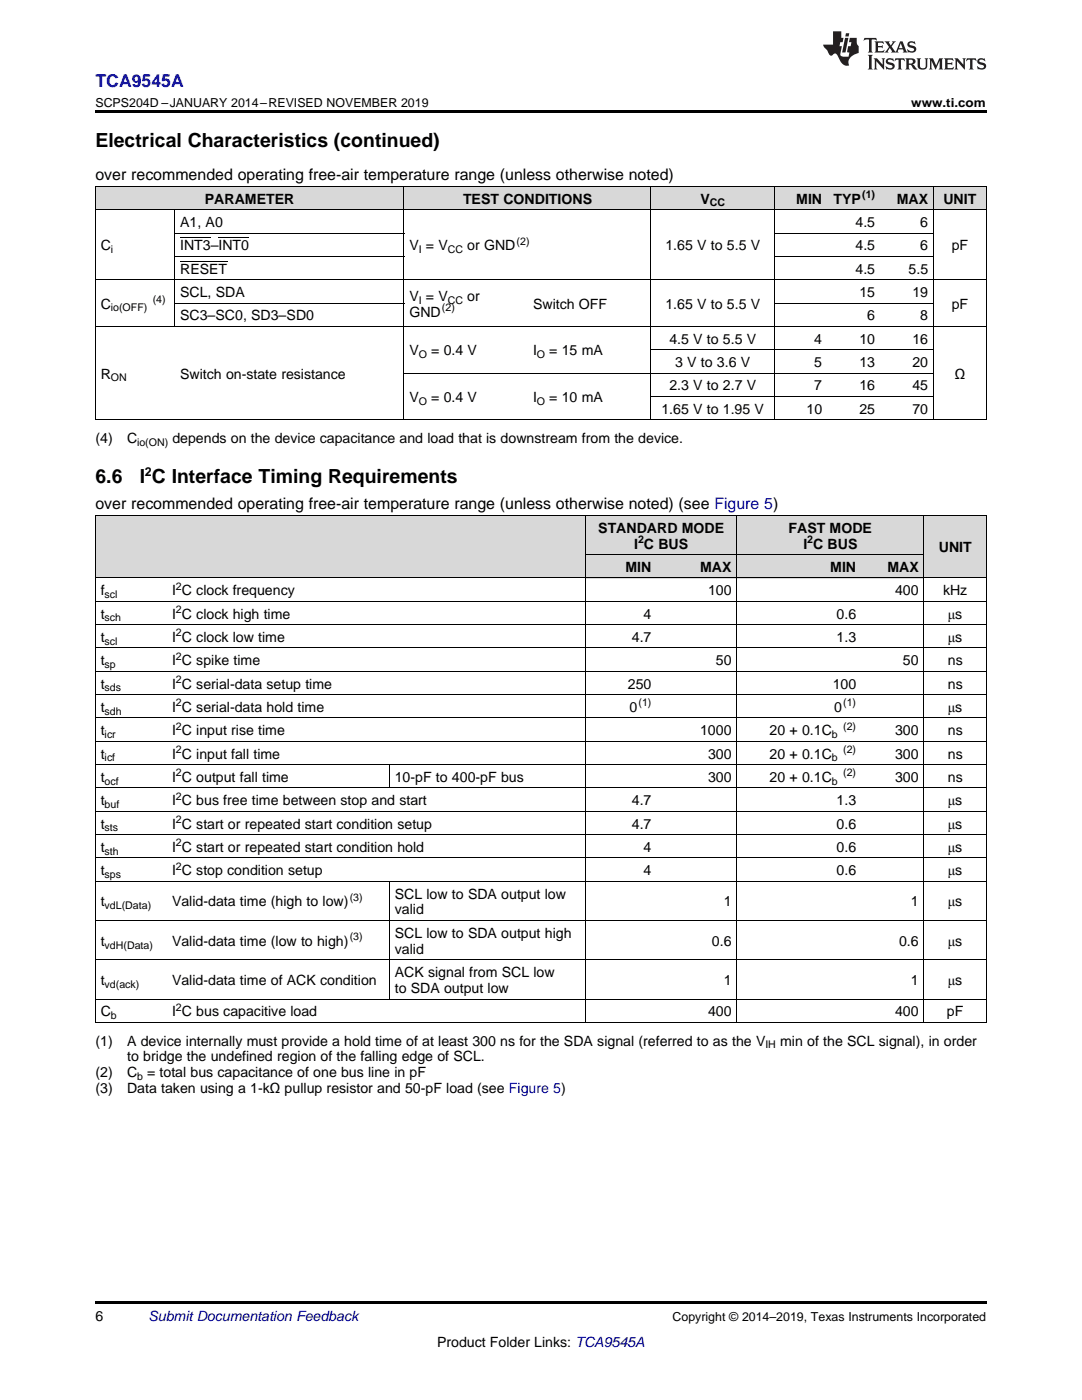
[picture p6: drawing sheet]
<svg xmlns="http://www.w3.org/2000/svg" width="216mm" height="279mm" viewBox="0 0 216 279" stroke-linecap="round" stroke-linejoin="round" font-family="sans-serif">
<defs><g id="words">
<g font-size="3.9">
<text x="19" y="29.3">Electrical Characteristics (continued)</text>
<text x="19" y="96.5">6.6</text>
<text x="27.9" y="96.5">I C Interface Timing Requirements</text>
</g>
<text font-size="3.5" fill="#00f" x="19" y="17.3">TCA9545A</text>
<g font-size="3.2">
<text x="19" y="36">over recommended operating free-air temperature range (unless otherwise noted)</text>
<text x="19" y="101.6">over recommended operating free-air temperature range (unless otherwise noted) (see Figure 5)</text>
</g>
<g font-size="2.8">
<text x="40.9" y="40.6">PARAMETER</text>
<text x="92.4" y="40.6">TEST CONDITIONS</text>
<text x="139.8" y="40.6">V</text>
<text x="158.9" y="40.6">MIN</text>
<text x="166.3" y="40.6">TYP</text>
<text x="178.9" y="40.6">MAX</text>
<text x="188.2" y="40.6">UNIT</text>
<text x="35.9" y="45.3">A1, A0</text>
<text x="170.7" y="45.3">4.5</text>
<text x="183.6" y="45.3">6</text>
<text x="20.1" y="50">C</text>
<text x="35.9" y="50">INT3–INT0</text>
<text x="81.7" y="50">V = V</text>
<text x="93.2" y="50">or GND</text>
<text x="132.8" y="50">1.65 V to 5.5 V</text>
<text x="170.7" y="50">4.5</text>
<text x="183.6" y="50">6</text>
<text x="189.9" y="50">pF</text>
<text x="35.9" y="54.6">RESET</text>
<text x="35.9" y="59.3">SCL, SDA</text>
<text x="170.7" y="54.6">4.5</text>
<text x="171.5" y="59.3">15</text>
<text x="181.3" y="54.6">5.5</text>
<text x="182.1" y="59.3">19</text>
<text x="20.1" y="61.6">C</text>
<text x="35.9" y="63.9">SC3–SC0, SD3–SD0</text>
<text x="81.7" y="60">V = V</text>
<text x="81.7" y="63.2">GND</text>
<text x="93.2" y="60">or</text>
<text x="106.4" y="61.6">Switch OFF</text>
<text x="132.8" y="61.6">1.65 V to 5.5 V</text>
<text x="173" y="63.9">6</text>
<text x="183.6" y="63.9">8</text>
<text x="189.9" y="61.6">pF</text>
<text x="81.7" y="70.9">V</text>
<text x="86" y="70.9">= 0.4 V</text>
<text x="106.4" y="70.9">I</text>
<text x="109.6" y="70.9">= 15 mA</text>
<text x="133.6" y="68.6">4.5 V to 5.5 V</text>
<text x="162.5" y="68.6">4</text>
<text x="171.5" y="68.6">10</text>
<text x="182.1" y="68.6">16</text>
<text x="20.1" y="75.6">R</text>
<text x="35.9" y="75.6">Switch on-state resistance</text>
<text x="133.6" y="77.9">2.3 V to 2.7 V</text>
<text x="134.7" y="73.2">3 V to 3.6 V</text>
<text x="162.5" y="73.2">5</text>
<text x="162.5" y="77.9">7</text>
<text x="171.5" y="73.2">13</text>
<text x="171.5" y="77.9">16</text>
<text x="182.1" y="73.2">20</text>
<text x="182.1" y="77.9">45</text>
<text x="190.4" y="75.6">Ω</text>
<text x="81.7" y="80.2">V</text>
<text x="86" y="80.2">= 0.4 V</text>
<text x="106.4" y="80.2">I</text>
<text x="109.6" y="80.2">= 10 mA</text>
<text x="132" y="82.5">1.65 V to 1.95 V</text>
<text x="160.9" y="82.5">10</text>
<text x="171.5" y="82.5">25</text>
<text x="182.1" y="82.5">70</text>
<text x="19" y="88.4">(4)</text>
<text x="25.4" y="88.4">C</text>
<text x="34.4" y="88.4">depends on the device capacitance and load that is downstream from the device.</text>
<text x="119.4" y="106.3">STANDARD MODE</text>
<text x="157.3" y="106.3">FAST MODE</text>
<text x="126.5" y="109.5">I C</text>
<text x="131.4" y="109.5">BUS</text>
<text x="160.3" y="109.5">I C BUS</text>
<text x="187.3" y="110.2">UNIT</text>
<text x="20.1" y="118.8">f</text>
<text x="34.3" y="118.8">I C clock frequency</text>
<text x="124.8" y="114.1">MIN</text>
<text x="139.7" y="114.1">MAX</text>
<text x="141.3" y="118.8">100</text>
<text x="165.7" y="114.1">MIN</text>
<text x="177.1" y="114.1">MAX</text>
<text x="178.6" y="118.8">400</text>
<text x="188.2" y="118.8">kHz</text>
<text x="20.1" y="123.4">t</text>
<text x="34.3" y="123.4">I C clock high time</text>
<text x="128.4" y="123.4">4</text>
<text x="166.9" y="123.4">0.6</text>
<text x="189.1" y="123.4">μs</text>
<text x="20.1" y="128.1">t</text>
<text x="34.3" y="128.1">I C clock low time</text>
<text x="126.1" y="128.1">4.7</text>
<text x="166.9" y="128.1">1.3</text>
<text x="189.1" y="128.1">μs</text>
<text x="20.1" y="132.8">t</text>
<text x="20.1" y="137.4">t</text>
<text x="34.3" y="132.8">I C spike time</text>
<text x="34.3" y="137.4">I C serial-data setup time</text>
<text x="125.3" y="137.4">250</text>
<text x="142.8" y="132.8">50</text>
<text x="166.2" y="137.4">100</text>
<text x="180.2" y="132.8">50</text>
<text x="189.1" y="132.8">ns</text>
<text x="189.1" y="137.4">ns</text>
<text x="20.1" y="142.1">t</text>
<text x="34.3" y="142.1">I C serial-data hold time</text>
<text x="125.6" y="142.1">0</text>
<text x="166.4" y="142.1">0</text>
<text x="189.1" y="142.1">μs</text>
<text x="20.1" y="146.7">t</text>
<text x="34.3" y="146.7">I C input rise time</text>
<text x="139.7" y="146.7">1000</text>
<text x="153.6" y="146.7">20 + 0.1C</text>
<text x="178.6" y="146.7">300</text>
<text x="189.1" y="146.7">ns</text>
<text x="20.1" y="151.4">t</text>
<text x="34.3" y="151.4">I C input fall time</text>
<text x="141.3" y="151.4">300</text>
<text x="153.6" y="151.4">20 + 0.1C</text>
<text x="178.6" y="151.4">300</text>
<text x="189.1" y="151.4">ns</text>
<text x="20.1" y="156">t</text>
<text x="20.1" y="160.7">t</text>
<text x="34.3" y="156">I C output fall time</text>
<text x="34.3" y="160.7">I C bus free time between stop and start</text>
<text x="78.8" y="156">10-pF to 400-pF bus</text>
<text x="126.1" y="160.7">4.7</text>
<text x="141.3" y="156">300</text>
<text x="153.6" y="156">20 + 0.1C</text>
<text x="166.9" y="160.7">1.3</text>
<text x="178.6" y="156">300</text>
<text x="189.1" y="156">ns</text>
<text x="189.1" y="160.7">μs</text>
<text x="20.1" y="165.3">t</text>
<text x="34.3" y="165.3">I C start or repeated start condition setup</text>
<text x="126.1" y="165.3">4.7</text>
<text x="166.9" y="165.3">0.6</text>
<text x="189.1" y="165.3">μs</text>
<text x="20.1" y="170">t</text>
<text x="34.3" y="170">I C start or repeated start condition hold</text>
<text x="128.4" y="170">4</text>
<text x="166.9" y="170">0.6</text>
<text x="189.1" y="170">μs</text>
<text x="20.1" y="174.7">t</text>
<text x="34.3" y="174.7">I C stop condition setup</text>
<text x="78.8" y="179.3">SCL low to SDA output low</text>
<text x="128.4" y="174.7">4</text>
<text x="166.9" y="174.7">0.6</text>
<text x="189.1" y="174.7">μs</text>
<text x="20.1" y="180.9">t</text>
<text x="34.3" y="180.9">Valid-data time (high to low)</text>
<text x="78.8" y="182.5">valid</text>
<text x="144.4" y="180.9">1</text>
<text x="181.8" y="180.9">1</text>
<text x="189.1" y="180.9">μs</text>
<text x="20.1" y="188.7">t</text>
<text x="34.3" y="188.7">Valid-data time (low to high)</text>
<text x="78.8" y="187.1">SCL low to SDA output high</text>
<text x="78.8" y="190.3">valid</text>
<text x="142.1" y="188.7">0.6</text>
<text x="179.4" y="188.7">0.6</text>
<text x="189.1" y="188.7">μs</text>
<text x="20.1" y="196.6">t</text>
<text x="34.3" y="196.6">Valid-data time of ACK condition</text>
<text x="78.8" y="195">ACK signal from SCL low</text>
<text x="144.4" y="196.6">1</text>
<text x="181.8" y="196.6">1</text>
<text x="189.1" y="196.6">μs</text>
<text x="20.1" y="202.8">C</text>
<text x="34.3" y="202.8">I C bus capacitive load</text>
<text x="78.8" y="198.2">to SDA output low</text>
<text x="141.3" y="202.8">400</text>
<text x="178.6" y="202.8">400</text>
<text x="188.9" y="202.8">pF</text>
<text x="19" y="208.7">(1)</text>
<text x="25.4" y="208.7">A device internally must provide a hold time of at least 300 ns for the SDA signal (referred to as the V</text>
<text x="155.7" y="208.7">min of the SCL signal), in order</text>
<text x="19" y="215">(2)</text>
<text x="25.4" y="215">C = total bus capacitance of one bus line in pF</text>
<text x="25.4" y="211.8">to bridge the undefined region of the falling edge of SCL.</text>
<text x="19" y="218.2">(3)</text>
<text x="25.4" y="218.2">Data taken using a 1-kΩ pullup resistor and 50-pF load (see Figure 5)</text>
<text x="19" y="263.6">6</text>
<text x="87.2" y="268.9">Product Folder Links: TCA9545A</text>
</g>
<text font-size="2.8" fill="#0000c8" x="29.6" y="263.6">Submit Documentation Feedback</text>
<g font-size="2.5">
<text x="19" y="21.4">SCPS204D –JANUARY 2014–REVISED NOVEMBER 2019</text>
<text x="181.8" y="21.4">www.ti.com</text>
<text x="28.9" y="94.9">2</text>
<text x="134.2" y="263.6">Copyright © 2014–2019, Texas Instruments Incorporated</text>
</g>
<g font-size="2.1">
<text x="141.6" y="41.2">CC</text>
<text x="172" y="39.5">(1)</text>
<text x="22.1" y="50.5">i</text>
<text x="83.6" y="50.5">I</text>
<text x="89.4" y="50.5">CC</text>
<text x="103.1" y="48.8">(2)</text>
<text x="22.1" y="62.2">io(OFF)</text>
<text x="30.5" y="60.5">(4)</text>
<text x="83.6" y="60.6">I</text>
<text x="88.2" y="62.1">(2)</text>
<text x="89.4" y="60.6">CC</text>
<text x="83.6" y="71.5">O</text>
<text x="107.1" y="71.5">O</text>
<text x="22.1" y="76.1">ON</text>
<text x="83.6" y="80.8">O</text>
<text x="107.1" y="80.8">O</text>
<text x="27.3" y="89">io(ON)</text>
<text x="127.3" y="108.3">2</text>
<text x="161.1" y="108.3">2</text>
<text x="20.9" y="119.3">scl</text>
<text x="35.1" y="117.7">2</text>
<text x="20.9" y="124">sch</text>
<text x="35.1" y="122.3">2</text>
<text x="20.9" y="128.7">scl</text>
<text x="35.1" y="127">2</text>
<text x="35.1" y="131.6">2</text>
<text x="20.9" y="133.3">sp</text>
<text x="20.9" y="138">sds</text>
<text x="35.1" y="136.3">2</text>
<text x="20.9" y="142.6">sdh</text>
<text x="35.1" y="140.9">2</text>
<text x="127.4" y="140.9">(1)</text>
<text x="168.2" y="140.9">(1)</text>
<text x="20.9" y="147.3">icr</text>
<text x="35.1" y="145.6">2</text>
<text x="166" y="147.3">b</text>
<text x="168.2" y="145.6">(2)</text>
<text x="20.9" y="151.9">icf</text>
<text x="35.1" y="150.2">2</text>
<text x="35.1" y="154.9">2</text>
<text x="166" y="151.9">b</text>
<text x="168.2" y="150.2">(2)</text>
<text x="168.2" y="154.9">(2)</text>
<text x="20.9" y="156.6">ocf</text>
<text x="20.9" y="161.3">buf</text>
<text x="35.1" y="159.6">2</text>
<text x="166" y="156.6">b</text>
<text x="20.9" y="165.9">sts</text>
<text x="35.1" y="164.2">2</text>
<text x="20.9" y="170.6">sth</text>
<text x="35.1" y="168.9">2</text>
<text x="35.1" y="173.5">2</text>
<text x="20.9" y="175.2">sps</text>
<text x="69.8" y="179.8">(3)</text>
<text x="20.9" y="181.5">vdL(Data)</text>
<text x="20.9" y="189.3">vdH(Data)</text>
<text x="69.8" y="187.6">(3)</text>
<text x="20.9" y="197.1">vd(ack)</text>
<text x="22.1" y="203.4">b</text>
<text x="35.1" y="201.7">2</text>
<text x="152.7" y="209.2">IH</text>
<text x="27.3" y="215.6">b</text>
</g>
</g></defs>
<g fill="#d8d8d8">
<path d="M19 102.9h14.3v12.5h-14.3z"/>
<path d="M33.3 102.9h44.4v12.5h-44.4z"/>
<path d="M77.7 102.9h39.1v12.5h-39.1z"/>
<path d="M184.4 102.9h12.4v12.5h-12.4z"/>
<path d="M116.8 110.7h14.3v4.7h-14.3z"/>
<path d="M131.1 110.7h15.9v4.7h-15.9z"/>
<path d="M147 110.7h24.9v4.7h-24.9z"/>
<path d="M171.9 110.7h12.5v4.7h-12.5z"/>
<path d="M116.8 102.9h14.3v7.8h-14.3z"/>
<path d="M131.1 102.9h15.9v7.8h-15.9z"/>
<path d="M147 102.9h24.9v7.8h-24.9z"/>
<path d="M171.9 102.9h12.5v7.8h-12.5z"/>
<path d="M19 37.3h15.9v4.6h-15.9z"/>
<path d="M34.9 37.3h22.8v4.6h-22.8z"/>
<path d="M57.7 37.3h22.9v4.6h-22.9z"/>
<path d="M80.6 37.3h24.7v4.6h-24.7z"/>
<path d="M105.3 37.3h24.6v4.6h-24.6z"/>
<path d="M129.9 37.3h24.7v4.6h-24.7z"/>
<path d="M154.6 37.3h10.5v4.6h-10.5z"/>
<path d="M165.1 37.3h10.6v4.6h-10.6z"/>
<path d="M175.7 37.3h10.6v4.6h-10.6z"/>
<path d="M186.3 37.3h10.5v4.6h-10.5z"/>
</g>
<g fill="#000">
<path d="M19 22h177.8v.5h-177.8zM19 83.8h.2zM57.6 83.8h.1zM80.5 83.8h.1zM105.2 83.8h.1zM129.8 83.8h.1zM154.5 83.8h.1zM165 83.8h.1zM175.6 83.8h.1zM186.2 83.8h.1zM196.7 83.8h.1zM19 204l.2 .1z"/>
<path d="M77.6 204l.1 .1zM116.7 204l.1 .1zM131 204l.1 .1zM146.9 204l.1 .1zM171.8 204l.1 .1zM184.3 204l.1 .1zM196.7 204l.1 .1zM19 259.7h177.8v.5h-177.8z"/>
</g>
<g fill="none" stroke="#000" stroke-width=".2">
<path d="M19 37.2h177.8M19.1 37.2v46.6M80.6 37.2v46.6M129.9 37.2v46.6M154.5 37.2v46.6M186.2 37.2v46.6M196.8 37.2v46.6M19 55.8h177.8M19 41.9h177.8M34.8 41.9v23.3M34.9 51.2h45.7M34.9 46.5h45.7"/>
<path d="M154.6 51.2h31.7M154.6 46.5h31.7M19 65.1h177.8M34.9 60.5h45.7M80.6 74.5h105.7M129.9 79.1h56.4M129.9 69.8h56.4M154.6 60.5h31.7M19 83.8h177.8M19 102.9h177.8v101.2M19 120h177.8M19 115.3h177.8"/>
<path d="M19.1 102.9v101.2M116.8 102.9v101.2M116.8 110.7h67.6M147 102.9v101.2M184.3 102.9v101.2M19 138.6h177.8M19 134h177.8M19 129.3h177.8M19 124.7h177.8M19 157.3h177.8M19 152.6h177.8M19 147.9h177.8"/>
<path d="M19 143.3h177.8M77.7 152.6v4.7M19 175.9h177.8M19 171.2h177.8M19 166.6h177.8M19 161.9h177.8M77.7 175.9v23.5M19 199.4h177.8M19 191.5h177.8M19 183.7h177.8M19 204h177.8"/>
</g>
<g fill="#231f20">
<path d="M172.5 7.6l-.1 .5 .4-.2h.6v.1v2.1l-.2 .4h.9l-.2-.4v-2.1l.1-.1h.5l.5 .2-.2-.5zM174.5 8.3l.2 .3v1.5l-.2 .4h1.8l.2-.6a1.04 1.04 0 0 1-1.3 .2v-.7h.6l.3 .2v-.6l-.3 .2h-.6v-.6l.8-.1 .4 .3-.2-.5zM176.5 8.3l.9 1.1-.9 1.1h.8l-.2-.2 .4-.7 .5 .7-.2 .2h1.5l-.2-.2 .2-.4h.9l.1 .4-.2 .2h1l-.3-.3-.7-1.9h-.5l-.9 2-.8-1 .9-1h-.8l.1 .3-.4 .5-.3-.6 .1-.2zM179.7 8.6l.4 1h-.7zM181.3 8.4a.63 .63 0 0 0-.2 .7 .63 .63 0 0 0 .6 .4l.6 .2 .1 .2a.75 .75 0 0 1-.7 .4 .75 .75 0 0 1-.6-.5l.1 .7 .1-.1a1.11 1.11 0 0 0 1.5-.6 1.13 1.13 0 0 0-1.2-.8l-.1-.4a1.04 1.04 0 0 1 1.2 .2l-.2-.5-.2 .1-.4-.2zM173.2 10.9l.2 .4v2.2l-.2 .4h1l-.3-.4v-2.2l.3-.4zM174.3 11.6l.3 .4v1.5l-.3 .4h.8l-.2-.4v-1.3l1.5 1.7v-1.9l.2-.4h-.7l.2 .4v.9l-1.1-1.3zM177 11.8a.62 .62 0 0 0-.2 .7 .62 .62 0 0 0 .6 .4l.6 .1 .1 .3a.76 .76 0 0 1-.7 .3 .76 .76 0 0 1-.7-.4l.2 .7 .1-.1a1.11 1.11 0 0 0 1.5-.6 1.13 1.13 0 0 0-1.2-.8l-.1-.4a1.04 1.04 0 0 1 1.2 .2l-.2-.6-.2 .1-.5-.1zM178.7 11.6l-.2 .6a.61 .61 0 0 1 .8-.3v1.6l-.2 .4h.9l-.2-.4v-1.6a.63 .63 0 0 1 .7 .3l-.1-.6zM180.6 11.6l.3 .4v1.5l-.3 .4h1l-.2-.2-.1-.8 .6 .2a.76 .76 0 0 0 1.2 .7l-1-1a.58 .58 0 0 0 .6-.5 .58 .58 0 0 0-.5-.6zM181.4 11.9h.1a.45 .45 0 0 1 .5 .1 .45 .45 0 0 1 .1 .5l-.8 .2zM182.9 11.6l.2 .2a2.17 2.17 0 0 0 .3 1.9 .99 .99 0 0 0 1.6-.6v-1.1l.2-.4h-.7l.2 .2a1.92 1.92 0 0 1-.2 1.8 .6 .6 0 0 1-.9-.5v-1.1l.2-.4zM185.4 11.6l.2 .4v1.5l-.2 .4h.7l-.2-.4v-1.4l.8 1.8 .8-1.8v1.4l-.2 .4h.9l-.2-.4v-1.5l.2-.4h-.8l-.6 1.5-.6-1.5zM188.4 11.6l.2 .4v1.5l-.2 .4h1.8l.1-.6a1.04 1.04 0 0 1-1.2 .1v-.6h.5l.4 .2v-.6l-.4 .2h-.5v-.7h.8l.3 .3-.1-.6zM190.5 11.6l.2 .4v1.5l-.2 .4h.7l-.2-.4v-1.3l1.5 1.7v-1.9l.2-.4h-.7l.2 .4v.9l-1.1-1.3zM192.9 11.6l-.1 .6a.61 .61 0 0 1 .7-.3l.1 1.6-.3 .4h1l-.3-.4 .1-1.6a.63 .63 0 0 1 .7 .3l-.1-.6zM195.2 11.8a.62 .62 0 0 0-.2 .7 .62 .62 0 0 0 .6 .4l.6 .1 .1 .3a.76 .76 0 0 1-.7 .3 .76 .76 0 0 1-.6-.4l.1 .7 .1-.1a1.11 1.11 0 0 0 1.6-.6 1.13 1.13 0 0 0-1.3-.8l-.1-.4a1.04 1.04 0 0 1 1.2 .2l-.1-.6-.2 .1-.5-.1z"/>
<path d="M166.2 6.3v2.6h-1.9v.4l.8 .9a.91 .91 0 0 0 1 .8 .56 .56 0 0 1 .5-.3 .56 .56 0 0 1 .5 .3l.4 .8a1.53 1.53 0 0 0 1.9 1.2 1.54 1.54 0 0 1 1-2.1l.9-.3v-1.4a1.52 1.52 0 0 1-.4-1.6h-1.3l-.2 .8h.5l-.2 .8h-.5l-.1 1v.2l.4 .1-.2 .8a1.93 1.93 0 0 1-1.6-.3l.3-1.8h-.5l.2-.8h.4l.2-.8h-.4v-1.3zM168.6 7.6l-.6 2.9h.7l.6-2.9zM168.8 6.6l-.1 .7h.6l.2-.7z"/>
</g>
<path d="M35.9 52.1h9.4M35.9 47.5h6.2M43.6 47.5h6.1" fill="none" stroke="#000" stroke-width=".2"/>
<use href="#words"/>
</svg>
